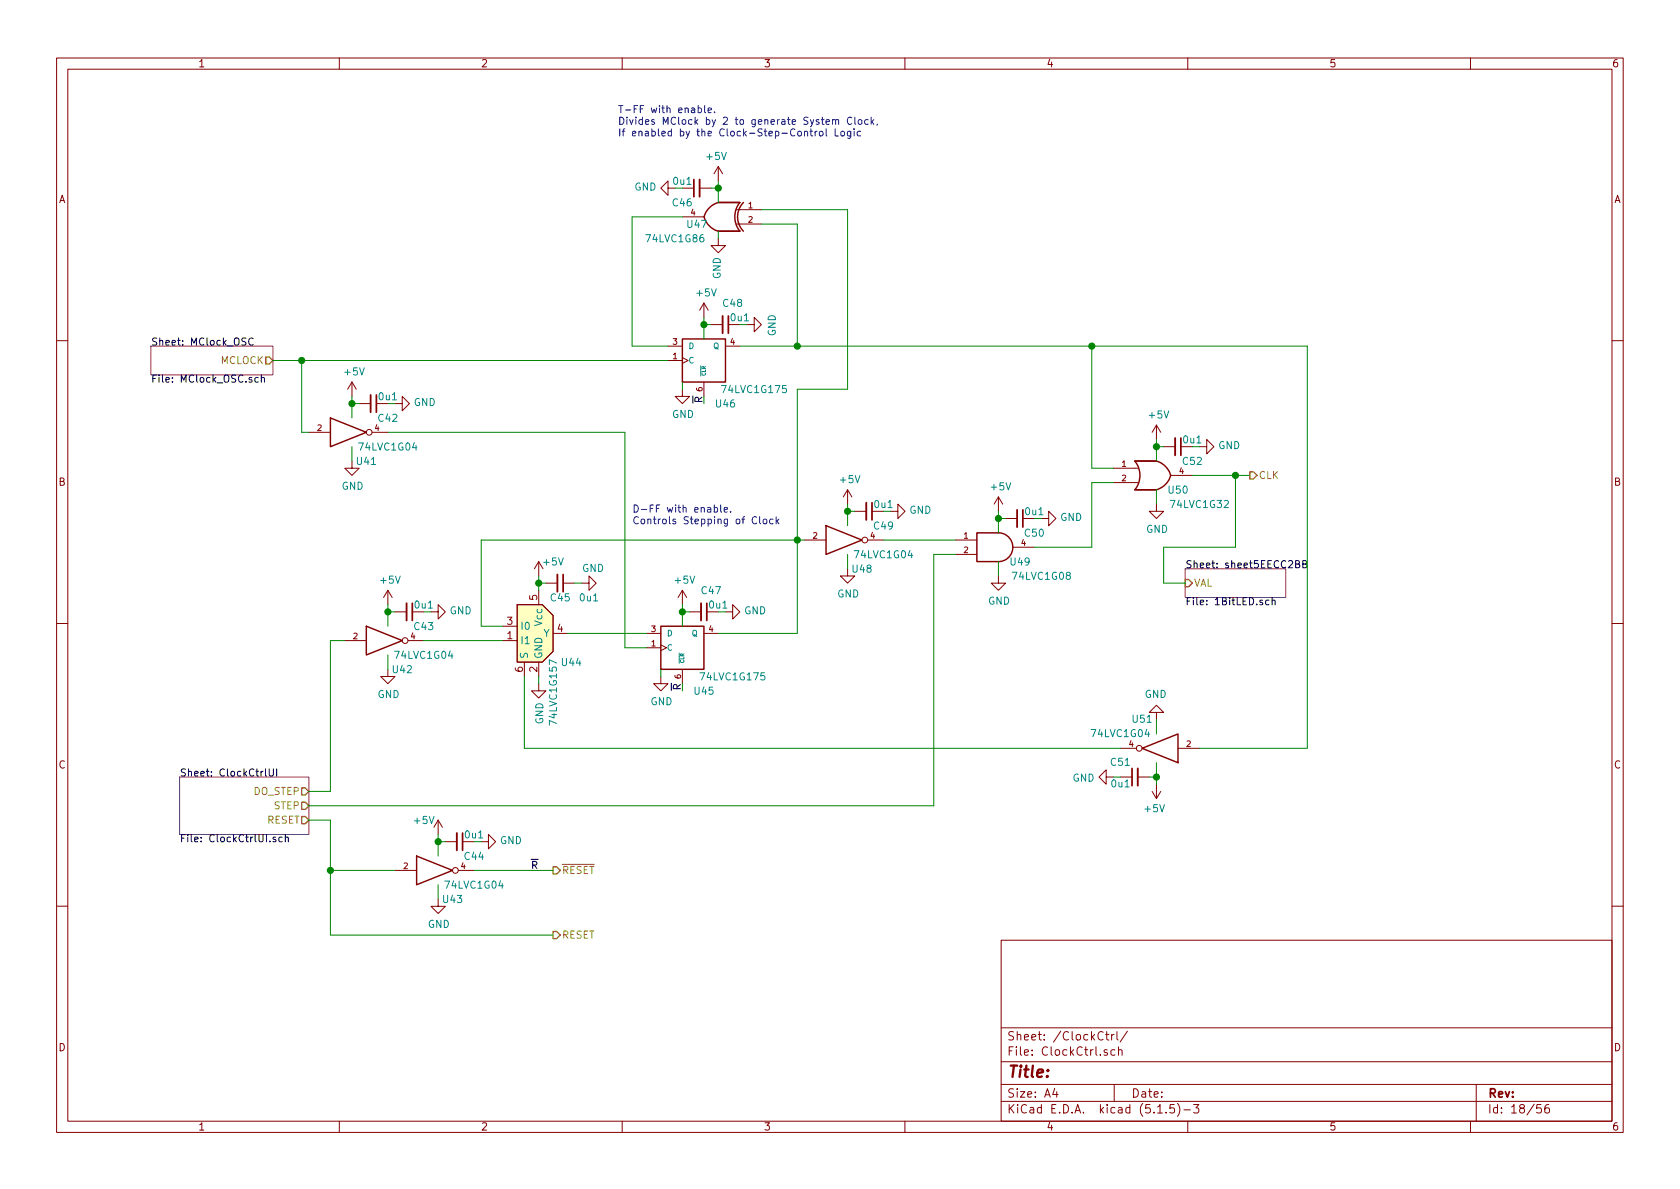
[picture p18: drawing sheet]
EESchema Schematic File Version 4
EELAYER 30 0
EELAYER END
$Descr A4 11693 8268
encoding utf-8
Sheet 18 56
Title ""
Date ""
Rev ""
Comp ""
Comment1 ""
Comment2 ""
Comment3 ""
Comment4 ""
$EndDescr
$Sheet
S 1250 5400 900  400 
U 608BF87D
F0 "ClockCtrlUI" 50
F1 "ClockCtrlUI.sch" 50
F2 "DO_STEP" O R 2150 5500 50 
F3 "STEP" O R 2150 5600 50 
F4 "RESET" O R 2150 5700 50 
$EndSheet
$Comp
L 74xGxx:74LVC1G175 U?
U 1 1
P 4750 4500
AR Path="/5F1CE57C/6090FF5C" Ref="U?"  Part="1" 
AR Path="/608BF85D/6090FF5C" Ref="U45"  Part="1" 
F 0 "U45" H 4900 4200 50  0000 C CNN
F 1 "74LVC1G175" H 5100 4300 50  0000 C CNN
F 2 "Package_TO_SOT_SMD:SOT-363_SC-70-6" H 4750 4500 50  0001 C CNN
F 3 "http://www.ti.com/lit/sg/scyt129e/scyt129e.pdf" H 4750 4500 50  0001 C CNN
	1    4750 4500
	1    0    0    -1  
$EndComp
Wire Wire Line
	4600 4650 4600 4700
$Comp
L power:GND #PWR?
U 1 1
P 4600 4700
AR Path="/5F1CE57C/6090FF63" Ref="#PWR?"  Part="1" 
AR Path="/608BF85D/6090FF63" Ref="#PWR0279"  Part="1" 
F 0 "#PWR0279" H 4600 4450 50  0001 C CNN
F 1 "GND" H 4605 4527 50  0000 C CNN
F 2 "" H 4600 4700 50  0001 C CNN
F 3 "" H 4600 4700 50  0001 C CNN
	1    4600 4700
	1    0    0    -1  
$EndComp
$Comp
L power:GND #PWR?
U 1 1
P 5050 4250
AR Path="/5ED2705B/6090FF69" Ref="#PWR?"  Part="1" 
AR Path="/5F1CE57C/6090FF69" Ref="#PWR?"  Part="1" 
AR Path="/608BF85D/6090FF69" Ref="#PWR0280"  Part="1" 
F 0 "#PWR0280" H 5050 4000 50  0001 C CNN
F 1 "GND" V 5055 4122 50  0000 R CNN
F 2 "" H 5050 4250 50  0001 C CNN
F 3 "" H 5050 4250 50  0001 C CNN
	1    5050 4250
	0    -1   -1   0   
$EndComp
Wire Wire Line
	4750 4250 4750 4200
$Comp
L Device:C_Small C?
U 1 1
P 4900 4250
AR Path="/5ED2705B/6090FF70" Ref="C?"  Part="1" 
AR Path="/5F1CE57C/6090FF70" Ref="C?"  Part="1" 
AR Path="/608BF85D/6090FF70" Ref="C47"  Part="1" 
F 0 "C47" V 4750 4300 50  0000 C CNN
F 1 "0u1" V 4850 4350 50  0000 C CNN
F 2 "Capacitor_SMD:C_0603_1608Metric" H 4900 4250 50  0001 C CNN
F 3 "~" H 4900 4250 50  0001 C CNN
	1    4900 4250
	0    1    1    0   
$EndComp
$Comp
L power:+5V #PWR?
U 1 1
P 4750 4200
AR Path="/5ED2705B/6090FF76" Ref="#PWR?"  Part="1" 
AR Path="/5F1CE57C/6090FF76" Ref="#PWR?"  Part="1" 
AR Path="/608BF85D/6090FF76" Ref="#PWR0281"  Part="1" 
F 0 "#PWR0281" H 4750 4050 50  0001 C CNN
F 1 "+5V" H 4765 4373 50  0000 C CNN
F 2 "" H 4750 4200 50  0001 C CNN
F 3 "" H 4750 4200 50  0001 C CNN
	1    4750 4200
	1    0    0    -1  
$EndComp
Wire Wire Line
	4800 4250 4750 4250
Wire Wire Line
	4750 4250 4750 4350
Connection ~ 4750 4250
Wire Wire Line
	5050 4250 5000 4250
$Comp
L 74LVC1G157:74LVC1G157 U?
U 1 1
P 3700 4400
AR Path="/5F1CE57C/6090FF80" Ref="U?"  Part="1" 
AR Path="/608BF85D/6090FF80" Ref="U44"  Part="1" 
F 0 "U44" H 3900 4200 50  0000 L CNN
F 1 "74LVC1G157" V 3850 3750 50  0000 L CNN
F 2 "Package_TO_SOT_SMD:SOT-363_SC-70-6" H 3400 3825 50  0001 C CNN
F 3 "" H 3400 3825 50  0001 C CNN
	1    3700 4400
	1    0    0    -1  
$EndComp
$Comp
L power:GND #PWR?
U 1 1
P 4050 4050
AR Path="/5ED2705B/6090FF86" Ref="#PWR?"  Part="1" 
AR Path="/5F1CE57C/6090FF86" Ref="#PWR?"  Part="1" 
AR Path="/608BF85D/6090FF86" Ref="#PWR0282"  Part="1" 
F 0 "#PWR0282" H 4050 3800 50  0001 C CNN
F 1 "GND" V 4150 4050 50  0000 R CNN
F 2 "" H 4050 4050 50  0001 C CNN
F 3 "" H 4050 4050 50  0001 C CNN
	1    4050 4050
	0    -1   -1   0   
$EndComp
Wire Wire Line
	3750 4050 3750 4000
$Comp
L Device:C_Small C?
U 1 1
P 3900 4050
AR Path="/5ED2705B/6090FF8D" Ref="C?"  Part="1" 
AR Path="/5F1CE57C/6090FF8D" Ref="C?"  Part="1" 
AR Path="/608BF85D/6090FF8D" Ref="C45"  Part="1" 
F 0 "C45" V 4000 4050 50  0000 C CNN
F 1 "0u1" V 4000 4250 50  0000 C CNN
F 2 "Capacitor_SMD:C_0603_1608Metric" H 3900 4050 50  0001 C CNN
F 3 "~" H 3900 4050 50  0001 C CNN
	1    3900 4050
	0    1    1    0   
$EndComp
$Comp
L power:+5V #PWR?
U 1 1
P 3750 4000
AR Path="/5ED2705B/6090FF93" Ref="#PWR?"  Part="1" 
AR Path="/5F1CE57C/6090FF93" Ref="#PWR?"  Part="1" 
AR Path="/608BF85D/6090FF93" Ref="#PWR0283"  Part="1" 
F 0 "#PWR0283" H 3750 3850 50  0001 C CNN
F 1 "+5V" H 3850 4100 50  0000 C CNN
F 2 "" H 3750 4000 50  0001 C CNN
F 3 "" H 3750 4000 50  0001 C CNN
	1    3750 4000
	1    0    0    -1  
$EndComp
Wire Wire Line
	3800 4050 3750 4050
Wire Wire Line
	3750 4050 3750 4100
Connection ~ 3750 4050
Wire Wire Line
	4050 4050 4000 4050
$Comp
L power:GND #PWR?
U 1 1
P 3750 4750
AR Path="/5ED2705B/6090FF9D" Ref="#PWR?"  Part="1" 
AR Path="/5F1CE57C/6090FF9D" Ref="#PWR?"  Part="1" 
AR Path="/608BF85D/6090FF9D" Ref="#PWR0284"  Part="1" 
F 0 "#PWR0284" H 3750 4500 50  0001 C CNN
F 1 "GND" V 3755 4622 50  0000 R CNN
F 2 "" H 3750 4750 50  0001 C CNN
F 3 "" H 3750 4750 50  0001 C CNN
	1    3750 4750
	1    0    0    -1  
$EndComp
Wire Wire Line
	3750 4750 3750 4700
$Sheet
S 1050 2400 850  200 
U 6091007D
F0 "MClock_OSC" 50
F1 "MClock_OSC.sch" 50
F2 "MCLOCK" O R 1900 2500 50 
$EndSheet
Wire Wire Line
	3950 4400 4500 4400
Wire Wire Line
	3500 4350 3350 4350
Wire Wire Line
	3350 4350 3350 3750
Wire Wire Line
	3350 3750 5550 3750
Wire Wire Line
	5550 3750 5550 4400
Wire Wire Line
	5550 4400 5000 4400
$Comp
L 74xGxx:74LVC1G175 U?
U 1 1
P 4900 2500
AR Path="/5F1CE57C/609223BC" Ref="U?"  Part="1" 
AR Path="/608BF85D/609223BC" Ref="U46"  Part="1" 
F 0 "U46" H 5050 2200 50  0000 C CNN
F 1 "74LVC1G175" H 5250 2300 50  0000 C CNN
F 2 "Package_TO_SOT_SMD:SOT-363_SC-70-6" H 4900 2500 50  0001 C CNN
F 3 "http://www.ti.com/lit/sg/scyt129e/scyt129e.pdf" H 4900 2500 50  0001 C CNN
	1    4900 2500
	1    0    0    -1  
$EndComp
Wire Wire Line
	4750 2650 4750 2700
$Comp
L power:GND #PWR?
U 1 1
P 4750 2700
AR Path="/5F1CE57C/609223C3" Ref="#PWR?"  Part="1" 
AR Path="/608BF85D/609223C3" Ref="#PWR0285"  Part="1" 
F 0 "#PWR0285" H 4750 2450 50  0001 C CNN
F 1 "GND" H 4755 2527 50  0000 C CNN
F 2 "" H 4750 2700 50  0001 C CNN
F 3 "" H 4750 2700 50  0001 C CNN
	1    4750 2700
	1    0    0    -1  
$EndComp
Wire Wire Line
	4900 2250 4900 2200
$Comp
L Device:C_Small C?
U 1 1
P 5050 2250
AR Path="/5ED2705B/609223CA" Ref="C?"  Part="1" 
AR Path="/5F1CE57C/609223CA" Ref="C?"  Part="1" 
AR Path="/608BF85D/609223CA" Ref="C48"  Part="1" 
F 0 "C48" V 4900 2300 50  0000 C CNN
F 1 "0u1" V 5000 2350 50  0000 C CNN
F 2 "Capacitor_SMD:C_0603_1608Metric" H 5050 2250 50  0001 C CNN
F 3 "~" H 5050 2250 50  0001 C CNN
	1    5050 2250
	0    1    1    0   
$EndComp
$Comp
L power:+5V #PWR?
U 1 1
P 4900 2200
AR Path="/5ED2705B/609223D0" Ref="#PWR?"  Part="1" 
AR Path="/5F1CE57C/609223D0" Ref="#PWR?"  Part="1" 
AR Path="/608BF85D/609223D0" Ref="#PWR0286"  Part="1" 
F 0 "#PWR0286" H 4900 2050 50  0001 C CNN
F 1 "+5V" H 4915 2373 50  0000 C CNN
F 2 "" H 4900 2200 50  0001 C CNN
F 3 "" H 4900 2200 50  0001 C CNN
	1    4900 2200
	1    0    0    -1  
$EndComp
Wire Wire Line
	4950 2250 4900 2250
Wire Wire Line
	4900 2250 4900 2350
Connection ~ 4900 2250
Wire Wire Line
	4400 2400 4650 2400
$Comp
L 74xGxx:74LVC1G86 U?
U 1 1
P 5000 1500
AR Path="/5F1CE57C/609479C6" Ref="U?"  Part="1" 
AR Path="/608BF85D/609479C6" Ref="U47"  Part="1" 
F 0 "U47" H 5150 1450 50  0000 C CNN
F 1 "74LVC1G86" H 5300 1350 50  0000 C CNN
F 2 "Package_TO_SOT_SMD:SOT-353_SC-70-5" H 5000 1500 50  0001 C CNN
F 3 "http://www.ti.com/lit/sg/scyt129e/scyt129e.pdf" H 5000 1500 50  0001 C CNN
	1    5000 1500
	-1   0    0    -1  
$EndComp
Wire Wire Line
	5000 1400 5000 1300
$Comp
L power:+5V #PWR?
U 1 1
P 5000 1250
AR Path="/5ED2705B/609479CD" Ref="#PWR?"  Part="1" 
AR Path="/5F1CE57C/609479CD" Ref="#PWR?"  Part="1" 
AR Path="/608BF85D/609479CD" Ref="#PWR0287"  Part="1" 
F 0 "#PWR0287" H 5000 1100 50  0001 C CNN
F 1 "+5V" H 5015 1423 50  0000 C CNN
F 2 "" H 5000 1250 50  0001 C CNN
F 3 "" H 5000 1250 50  0001 C CNN
	1    5000 1250
	-1   0    0    -1  
$EndComp
$Comp
L Device:C_Small C?
U 1 1
P 4850 1300
AR Path="/5ED2705B/609479D3" Ref="C?"  Part="1" 
AR Path="/5F1CE57C/609479D3" Ref="C?"  Part="1" 
AR Path="/608BF85D/609479D3" Ref="C46"  Part="1" 
F 0 "C46" V 4950 1400 50  0000 C CNN
F 1 "0u1" V 4800 1400 50  0000 C CNN
F 2 "Capacitor_SMD:C_0603_1608Metric" H 4850 1300 50  0001 C CNN
F 3 "~" H 4850 1300 50  0001 C CNN
	1    4850 1300
	0    -1   1    0   
$EndComp
Wire Wire Line
	4950 1300 5000 1300
Connection ~ 5000 1300
Wire Wire Line
	5000 1300 5000 1250
$Comp
L power:GND #PWR?
U 1 1
P 4700 1300
AR Path="/5ED2705B/609479DC" Ref="#PWR?"  Part="1" 
AR Path="/5F1CE57C/609479DC" Ref="#PWR?"  Part="1" 
AR Path="/608BF85D/609479DC" Ref="#PWR0288"  Part="1" 
F 0 "#PWR0288" H 4700 1050 50  0001 C CNN
F 1 "GND" V 4705 1172 50  0000 R CNN
F 2 "" H 4700 1300 50  0001 C CNN
F 3 "" H 4700 1300 50  0001 C CNN
	1    4700 1300
	0    1    -1   0   
$EndComp
Wire Wire Line
	4700 1300 4750 1300
$Comp
L power:GND #PWR?
U 1 1
P 5000 1650
AR Path="/5ED2705B/609479E3" Ref="#PWR?"  Part="1" 
AR Path="/5F1CE57C/609479E3" Ref="#PWR?"  Part="1" 
AR Path="/608BF85D/609479E3" Ref="#PWR0289"  Part="1" 
F 0 "#PWR0289" H 5000 1400 50  0001 C CNN
F 1 "GND" V 5005 1522 50  0000 R CNN
F 2 "" H 5000 1650 50  0001 C CNN
F 3 "" H 5000 1650 50  0001 C CNN
	1    5000 1650
	-1   0    0    -1  
$EndComp
Wire Wire Line
	5000 1650 5000 1600
$Comp
L power:GND #PWR?
U 1 1
P 5200 2250
AR Path="/5ED2705B/6094872E" Ref="#PWR?"  Part="1" 
AR Path="/5F1CE57C/6094872E" Ref="#PWR?"  Part="1" 
AR Path="/608BF85D/6094872E" Ref="#PWR0290"  Part="1" 
F 0 "#PWR0290" H 5200 2000 50  0001 C CNN
F 1 "GND" H 5205 2077 50  0000 C CNN
F 2 "" H 5200 2250 50  0001 C CNN
F 3 "" H 5200 2250 50  0001 C CNN
	1    5200 2250
	0    -1   1    0   
$EndComp
Wire Wire Line
	5200 2250 5150 2250
$Comp
L power:GND #PWR?
U 1 1
P 6200 3550
AR Path="/5ED2705B/6094B78F" Ref="#PWR?"  Part="1" 
AR Path="/5F1CE57C/6094B78F" Ref="#PWR?"  Part="1" 
AR Path="/608BF85D/6094B78F" Ref="#PWR0291"  Part="1" 
F 0 "#PWR0291" H 6200 3300 50  0001 C CNN
F 1 "GND" V 6205 3422 50  0000 R CNN
F 2 "" H 6200 3550 50  0001 C CNN
F 3 "" H 6200 3550 50  0001 C CNN
	1    6200 3550
	0    -1   -1   0   
$EndComp
Wire Wire Line
	6200 3550 6150 3550
Wire Wire Line
	5900 3950 5900 3850
$Comp
L power:GND #PWR?
U 1 1
P 5900 3950
AR Path="/5ED2705B/6094B798" Ref="#PWR?"  Part="1" 
AR Path="/5F1CE57C/6094B798" Ref="#PWR?"  Part="1" 
AR Path="/608BF85D/6094B798" Ref="#PWR0292"  Part="1" 
F 0 "#PWR0292" H 5900 3700 50  0001 C CNN
F 1 "GND" H 5905 3777 50  0000 C CNN
F 2 "" H 5900 3950 50  0001 C CNN
F 3 "" H 5900 3950 50  0001 C CNN
	1    5900 3950
	1    0    0    -1  
$EndComp
Wire Wire Line
	5900 3550 5900 3500
Wire Wire Line
	5950 3550 5900 3550
$Comp
L Device:C_Small C?
U 1 1
P 6050 3550
AR Path="/5ED2705B/6094B7A0" Ref="C?"  Part="1" 
AR Path="/5F1CE57C/6094B7A0" Ref="C?"  Part="1" 
AR Path="/608BF85D/6094B7A0" Ref="C49"  Part="1" 
F 0 "C49" V 6150 3650 50  0000 C CNN
F 1 "0u1" V 6000 3650 50  0000 C CNN
F 2 "Capacitor_SMD:C_0603_1608Metric" H 6050 3550 50  0001 C CNN
F 3 "~" H 6050 3550 50  0001 C CNN
	1    6050 3550
	0    1    1    0   
$EndComp
$Comp
L power:+5V #PWR?
U 1 1
P 5900 3500
AR Path="/5ED2705B/6094B7A6" Ref="#PWR?"  Part="1" 
AR Path="/5F1CE57C/6094B7A6" Ref="#PWR?"  Part="1" 
AR Path="/608BF85D/6094B7A6" Ref="#PWR0293"  Part="1" 
F 0 "#PWR0293" H 5900 3350 50  0001 C CNN
F 1 "+5V" H 5915 3673 50  0000 C CNN
F 2 "" H 5900 3500 50  0001 C CNN
F 3 "" H 5900 3500 50  0001 C CNN
	1    5900 3500
	1    0    0    -1  
$EndComp
Connection ~ 5900 3550
Wire Wire Line
	5900 3650 5900 3550
$Comp
L 74xGxx:74LVC1G04 U?
U 1 1
P 5900 3750
AR Path="/5ED2705B/6094B7AE" Ref="U?"  Part="1" 
AR Path="/5F1CE57C/6094B7AE" Ref="U?"  Part="1" 
AR Path="/608BF85D/6094B7AE" Ref="U48"  Part="1" 
F 0 "U48" H 6000 3550 50  0000 C CNN
F 1 "74LVC1G04" H 6150 3650 50  0000 C CNN
F 2 "Package_TO_SOT_SMD:SOT-353_SC-70-5" H 5900 3750 50  0001 C CNN
F 3 "http://www.ti.com/lit/sg/scyt129e/scyt129e.pdf" H 5900 3750 50  0001 C CNN
	1    5900 3750
	1    0    0    -1  
$EndComp
Wire Wire Line
	4750 1500 4400 1500
Wire Wire Line
	4400 1500 4400 2400
Wire Wire Line
	5300 1550 5550 1550
Wire Wire Line
	5550 1550 5550 2400
Wire Wire Line
	5550 2400 5150 2400
Text Label 4900 2800 1    50   ~ 0
~R
Wire Wire Line
	4900 2800 4900 2750
Text Label 4750 4800 1    50   ~ 0
~R
Wire Wire Line
	4750 4800 4750 4750
Text Notes 4300 950  0    50   ~ 0
T-FF with enable. \nDivides MClock by 2 to generate System Clock,\nIf enabled by the Clock-Step-Control Logic
$Comp
L 74xGxx:74LVC1G32 U50
U 1 1
P 8050 3300
F 0 "U50" H 8200 3200 50  0000 C CNN
F 1 "74LVC1G32" H 8350 3100 50  0000 C CNN
F 2 "Package_TO_SOT_SMD:SOT-353_SC-70-5" H 8050 3300 50  0001 C CNN
F 3 "http://www.ti.com/lit/sg/scyt129e/scyt129e.pdf" H 8050 3300 50  0001 C CNN
	1    8050 3300
	1    0    0    -1  
$EndComp
$Comp
L power:GND #PWR?
U 1 1
P 8050 3500
AR Path="/5ED2705B/6095DC51" Ref="#PWR?"  Part="1" 
AR Path="/5F1CE57C/6095DC51" Ref="#PWR?"  Part="1" 
AR Path="/608BF85D/6095DC51" Ref="#PWR0294"  Part="1" 
F 0 "#PWR0294" H 8050 3250 50  0001 C CNN
F 1 "GND" H 8055 3327 50  0000 C CNN
F 2 "" H 8050 3500 50  0001 C CNN
F 3 "" H 8050 3500 50  0001 C CNN
	1    8050 3500
	1    0    0    -1  
$EndComp
Wire Wire Line
	8050 3500 8050 3400
Wire Wire Line
	8050 3200 8050 3100
$Comp
L power:+5V #PWR?
U 1 1
P 8050 3050
AR Path="/5ED2705B/6095DC59" Ref="#PWR?"  Part="1" 
AR Path="/5F1CE57C/6095DC59" Ref="#PWR?"  Part="1" 
AR Path="/608BF85D/6095DC59" Ref="#PWR0295"  Part="1" 
F 0 "#PWR0295" H 8050 2900 50  0001 C CNN
F 1 "+5V" H 8065 3223 50  0000 C CNN
F 2 "" H 8050 3050 50  0001 C CNN
F 3 "" H 8050 3050 50  0001 C CNN
	1    8050 3050
	1    0    0    -1  
$EndComp
$Comp
L Device:C_Small C?
U 1 1
P 8200 3100
AR Path="/5ED2705B/6095DC5F" Ref="C?"  Part="1" 
AR Path="/5F1CE57C/6095DC5F" Ref="C?"  Part="1" 
AR Path="/608BF85D/6095DC5F" Ref="C52"  Part="1" 
F 0 "C52" V 8300 3200 50  0000 C CNN
F 1 "0u1" V 8150 3200 50  0000 C CNN
F 2 "Capacitor_SMD:C_0603_1608Metric" H 8200 3100 50  0001 C CNN
F 3 "~" H 8200 3100 50  0001 C CNN
	1    8200 3100
	0    1    1    0   
$EndComp
Wire Wire Line
	8100 3100 8050 3100
Connection ~ 8050 3100
Wire Wire Line
	8050 3100 8050 3050
$Comp
L power:GND #PWR?
U 1 1
P 8350 3100
AR Path="/5ED2705B/6095DC68" Ref="#PWR?"  Part="1" 
AR Path="/5F1CE57C/6095DC68" Ref="#PWR?"  Part="1" 
AR Path="/608BF85D/6095DC68" Ref="#PWR0296"  Part="1" 
F 0 "#PWR0296" H 8350 2850 50  0001 C CNN
F 1 "GND" V 8355 2972 50  0000 R CNN
F 2 "" H 8350 3100 50  0001 C CNN
F 3 "" H 8350 3100 50  0001 C CNN
	1    8350 3100
	0    -1   -1   0   
$EndComp
Wire Wire Line
	8350 3100 8300 3100
$Comp
L 74xGxx:74LVC1G08 U49
U 1 1
P 6950 3800
F 0 "U49" H 7100 3700 50  0000 C CNN
F 1 "74LVC1G08" H 7250 3600 50  0000 C CNN
F 2 "Package_TO_SOT_SMD:SOT-353_SC-70-5" H 6950 3800 50  0001 C CNN
F 3 "http://www.ti.com/lit/sg/scyt129e/scyt129e.pdf" H 6950 3800 50  0001 C CNN
	1    6950 3800
	1    0    0    -1  
$EndComp
$Comp
L power:GND #PWR?
U 1 1
P 6950 4000
AR Path="/5ED2705B/6095DC75" Ref="#PWR?"  Part="1" 
AR Path="/5F1CE57C/6095DC75" Ref="#PWR?"  Part="1" 
AR Path="/608BF85D/6095DC75" Ref="#PWR0297"  Part="1" 
F 0 "#PWR0297" H 6950 3750 50  0001 C CNN
F 1 "GND" H 6955 3827 50  0000 C CNN
F 2 "" H 6950 4000 50  0001 C CNN
F 3 "" H 6950 4000 50  0001 C CNN
	1    6950 4000
	1    0    0    -1  
$EndComp
Wire Wire Line
	6950 4000 6950 3900
Wire Wire Line
	6950 3700 6950 3600
$Comp
L power:+5V #PWR?
U 1 1
P 6950 3550
AR Path="/5ED2705B/6095DC7D" Ref="#PWR?"  Part="1" 
AR Path="/5F1CE57C/6095DC7D" Ref="#PWR?"  Part="1" 
AR Path="/608BF85D/6095DC7D" Ref="#PWR0298"  Part="1" 
F 0 "#PWR0298" H 6950 3400 50  0001 C CNN
F 1 "+5V" H 6965 3723 50  0000 C CNN
F 2 "" H 6950 3550 50  0001 C CNN
F 3 "" H 6950 3550 50  0001 C CNN
	1    6950 3550
	1    0    0    -1  
$EndComp
$Comp
L Device:C_Small C?
U 1 1
P 7100 3600
AR Path="/5ED2705B/6095DC83" Ref="C?"  Part="1" 
AR Path="/5F1CE57C/6095DC83" Ref="C?"  Part="1" 
AR Path="/608BF85D/6095DC83" Ref="C50"  Part="1" 
F 0 "C50" V 7200 3700 50  0000 C CNN
F 1 "0u1" V 7050 3700 50  0000 C CNN
F 2 "Capacitor_SMD:C_0603_1608Metric" H 7100 3600 50  0001 C CNN
F 3 "~" H 7100 3600 50  0001 C CNN
	1    7100 3600
	0    1    1    0   
$EndComp
Wire Wire Line
	7000 3600 6950 3600
Connection ~ 6950 3600
Wire Wire Line
	6950 3600 6950 3550
$Comp
L power:GND #PWR?
U 1 1
P 7250 3600
AR Path="/5ED2705B/6095DC8C" Ref="#PWR?"  Part="1" 
AR Path="/5F1CE57C/6095DC8C" Ref="#PWR?"  Part="1" 
AR Path="/608BF85D/6095DC8C" Ref="#PWR0299"  Part="1" 
F 0 "#PWR0299" H 7250 3350 50  0001 C CNN
F 1 "GND" V 7255 3472 50  0000 R CNN
F 2 "" H 7250 3600 50  0001 C CNN
F 3 "" H 7250 3600 50  0001 C CNN
	1    7250 3600
	0    -1   -1   0   
$EndComp
Wire Wire Line
	7250 3600 7200 3600
Connection ~ 5550 2400
Wire Wire Line
	7200 3800 7600 3800
Wire Wire Line
	7600 3800 7600 3350
Wire Wire Line
	7600 3350 7750 3350
Wire Wire Line
	7750 3250 7600 3250
Wire Wire Line
	7600 3250 7600 2400
Wire Wire Line
	5550 2400 7600 2400
Wire Wire Line
	5600 3750 5550 3750
Connection ~ 5550 3750
Wire Wire Line
	6150 3750 6650 3750
Wire Wire Line
	2150 5600 6500 5600
Wire Wire Line
	6500 5600 6500 3850
Wire Wire Line
	6500 3850 6650 3850
Wire Wire Line
	1900 2500 2100 2500
Text Notes 4400 3650 0    50   ~ 0
D-FF with enable. \nControls Stepping of Clock
Wire Wire Line
	5550 3750 5550 2700
Wire Wire Line
	5550 2700 5900 2700
Wire Wire Line
	5900 2700 5900 1450
Wire Wire Line
	5900 1450 5300 1450
$Comp
L power:GND #PWR?
U 1 1
P 2750 2800
AR Path="/5ED2705B/609AFD83" Ref="#PWR?"  Part="1" 
AR Path="/5F1CE57C/609AFD83" Ref="#PWR?"  Part="1" 
AR Path="/608BF85D/609AFD83" Ref="#PWR0300"  Part="1" 
F 0 "#PWR0300" H 2750 2550 50  0001 C CNN
F 1 "GND" V 2755 2672 50  0000 R CNN
F 2 "" H 2750 2800 50  0001 C CNN
F 3 "" H 2750 2800 50  0001 C CNN
	1    2750 2800
	0    -1   -1   0   
$EndComp
Wire Wire Line
	2750 2800 2700 2800
Wire Wire Line
	2450 3200 2450 3100
$Comp
L power:GND #PWR?
U 1 1
P 2450 3200
AR Path="/5ED2705B/609AFD8B" Ref="#PWR?"  Part="1" 
AR Path="/5F1CE57C/609AFD8B" Ref="#PWR?"  Part="1" 
AR Path="/608BF85D/609AFD8B" Ref="#PWR0301"  Part="1" 
F 0 "#PWR0301" H 2450 2950 50  0001 C CNN
F 1 "GND" H 2455 3027 50  0000 C CNN
F 2 "" H 2450 3200 50  0001 C CNN
F 3 "" H 2450 3200 50  0001 C CNN
	1    2450 3200
	1    0    0    -1  
$EndComp
Wire Wire Line
	2450 2800 2450 2750
Wire Wire Line
	2500 2800 2450 2800
$Comp
L Device:C_Small C?
U 1 1
P 2600 2800
AR Path="/5ED2705B/609AFD93" Ref="C?"  Part="1" 
AR Path="/5F1CE57C/609AFD93" Ref="C?"  Part="1" 
AR Path="/608BF85D/609AFD93" Ref="C42"  Part="1" 
F 0 "C42" V 2700 2900 50  0000 C CNN
F 1 "0u1" V 2550 2900 50  0000 C CNN
F 2 "Capacitor_SMD:C_0603_1608Metric" H 2600 2800 50  0001 C CNN
F 3 "~" H 2600 2800 50  0001 C CNN
	1    2600 2800
	0    1    1    0   
$EndComp
$Comp
L power:+5V #PWR?
U 1 1
P 2450 2750
AR Path="/5ED2705B/609AFD99" Ref="#PWR?"  Part="1" 
AR Path="/5F1CE57C/609AFD99" Ref="#PWR?"  Part="1" 
AR Path="/608BF85D/609AFD99" Ref="#PWR0302"  Part="1" 
F 0 "#PWR0302" H 2450 2600 50  0001 C CNN
F 1 "+5V" H 2465 2923 50  0000 C CNN
F 2 "" H 2450 2750 50  0001 C CNN
F 3 "" H 2450 2750 50  0001 C CNN
	1    2450 2750
	1    0    0    -1  
$EndComp
Connection ~ 2450 2800
Wire Wire Line
	2450 2900 2450 2800
$Comp
L 74xGxx:74LVC1G04 U?
U 1 1
P 2450 3000
AR Path="/5ED2705B/609AFDA1" Ref="U?"  Part="1" 
AR Path="/5F1CE57C/609AFDA1" Ref="U?"  Part="1" 
AR Path="/608BF85D/609AFDA1" Ref="U41"  Part="1" 
F 0 "U41" H 2550 2800 50  0000 C CNN
F 1 "74LVC1G04" H 2700 2900 50  0000 C CNN
F 2 "Package_TO_SOT_SMD:SOT-353_SC-70-5" H 2450 3000 50  0001 C CNN
F 3 "http://www.ti.com/lit/sg/scyt129e/scyt129e.pdf" H 2450 3000 50  0001 C CNN
	1    2450 3000
	1    0    0    -1  
$EndComp
Wire Wire Line
	2150 3000 2100 3000
Wire Wire Line
	2100 3000 2100 2500
Wire Wire Line
	4350 4500 4500 4500
Wire Wire Line
	4350 4500 4350 3000
Wire Wire Line
	4350 3000 2700 3000
Wire Wire Line
	2100 2500 4650 2500
Connection ~ 2100 2500
$Comp
L power:GND #PWR?
U 1 1
P 3000 4250
AR Path="/5ED2705B/609BFEEB" Ref="#PWR?"  Part="1" 
AR Path="/5F1CE57C/609BFEEB" Ref="#PWR?"  Part="1" 
AR Path="/608BF85D/609BFEEB" Ref="#PWR0303"  Part="1" 
F 0 "#PWR0303" H 3000 4000 50  0001 C CNN
F 1 "GND" V 3005 4122 50  0000 R CNN
F 2 "" H 3000 4250 50  0001 C CNN
F 3 "" H 3000 4250 50  0001 C CNN
	1    3000 4250
	0    -1   -1   0   
$EndComp
Wire Wire Line
	3000 4250 2950 4250
Wire Wire Line
	2700 4650 2700 4550
$Comp
L power:GND #PWR?
U 1 1
P 2700 4650
AR Path="/5ED2705B/609BFEF3" Ref="#PWR?"  Part="1" 
AR Path="/5F1CE57C/609BFEF3" Ref="#PWR?"  Part="1" 
AR Path="/608BF85D/609BFEF3" Ref="#PWR0304"  Part="1" 
F 0 "#PWR0304" H 2700 4400 50  0001 C CNN
F 1 "GND" H 2705 4477 50  0000 C CNN
F 2 "" H 2700 4650 50  0001 C CNN
F 3 "" H 2700 4650 50  0001 C CNN
	1    2700 4650
	1    0    0    -1  
$EndComp
Wire Wire Line
	2700 4250 2700 4200
Wire Wire Line
	2750 4250 2700 4250
$Comp
L Device:C_Small C?
U 1 1
P 2850 4250
AR Path="/5ED2705B/609BFEFB" Ref="C?"  Part="1" 
AR Path="/5F1CE57C/609BFEFB" Ref="C?"  Part="1" 
AR Path="/608BF85D/609BFEFB" Ref="C43"  Part="1" 
F 0 "C43" V 2950 4350 50  0000 C CNN
F 1 "0u1" V 2800 4350 50  0000 C CNN
F 2 "Capacitor_SMD:C_0603_1608Metric" H 2850 4250 50  0001 C CNN
F 3 "~" H 2850 4250 50  0001 C CNN
	1    2850 4250
	0    1    1    0   
$EndComp
$Comp
L power:+5V #PWR?
U 1 1
P 2700 4200
AR Path="/5ED2705B/609BFF01" Ref="#PWR?"  Part="1" 
AR Path="/5F1CE57C/609BFF01" Ref="#PWR?"  Part="1" 
AR Path="/608BF85D/609BFF01" Ref="#PWR0305"  Part="1" 
F 0 "#PWR0305" H 2700 4050 50  0001 C CNN
F 1 "+5V" H 2715 4373 50  0000 C CNN
F 2 "" H 2700 4200 50  0001 C CNN
F 3 "" H 2700 4200 50  0001 C CNN
	1    2700 4200
	1    0    0    -1  
$EndComp
Connection ~ 2700 4250
Wire Wire Line
	2700 4350 2700 4250
$Comp
L 74xGxx:74LVC1G04 U?
U 1 1
P 2700 4450
AR Path="/5ED2705B/609BFF09" Ref="U?"  Part="1" 
AR Path="/5F1CE57C/609BFF09" Ref="U?"  Part="1" 
AR Path="/608BF85D/609BFF09" Ref="U42"  Part="1" 
F 0 "U42" H 2800 4250 50  0000 C CNN
F 1 "74LVC1G04" H 2950 4350 50  0000 C CNN
F 2 "Package_TO_SOT_SMD:SOT-353_SC-70-5" H 2700 4450 50  0001 C CNN
F 3 "http://www.ti.com/lit/sg/scyt129e/scyt129e.pdf" H 2700 4450 50  0001 C CNN
	1    2700 4450
	1    0    0    -1  
$EndComp
Wire Wire Line
	2950 4450 3500 4450
Wire Wire Line
	2150 5500 2300 5500
Wire Wire Line
	2300 5500 2300 4450
Wire Wire Line
	2300 4450 2400 4450
Wire Wire Line
	3650 4700 3650 5200
Wire Wire Line
	3650 5200 7800 5200
$Comp
L power:GND #PWR?
U 1 1
P 7750 5400
AR Path="/5ED2705B/609DA3DB" Ref="#PWR?"  Part="1" 
AR Path="/5F1CE57C/609DA3DB" Ref="#PWR?"  Part="1" 
AR Path="/608BF85D/609DA3DB" Ref="#PWR0306"  Part="1" 
F 0 "#PWR0306" H 7750 5150 50  0001 C CNN
F 1 "GND" V 7755 5272 50  0000 R CNN
F 2 "" H 7750 5400 50  0001 C CNN
F 3 "" H 7750 5400 50  0001 C CNN
	1    7750 5400
	0    1    1    0   
$EndComp
Wire Wire Line
	7750 5400 7800 5400
Wire Wire Line
	8050 5000 8050 5100
$Comp
L power:GND #PWR?
U 1 1
P 8050 5000
AR Path="/5ED2705B/609DA3E3" Ref="#PWR?"  Part="1" 
AR Path="/5F1CE57C/609DA3E3" Ref="#PWR?"  Part="1" 
AR Path="/608BF85D/609DA3E3" Ref="#PWR0307"  Part="1" 
F 0 "#PWR0307" H 8050 4750 50  0001 C CNN
F 1 "GND" H 8055 4827 50  0000 C CNN
F 2 "" H 8050 5000 50  0001 C CNN
F 3 "" H 8050 5000 50  0001 C CNN
	1    8050 5000
	-1   0    0    1   
$EndComp
Wire Wire Line
	8050 5400 8050 5450
Wire Wire Line
	8000 5400 8050 5400
$Comp
L Device:C_Small C?
U 1 1
P 7900 5400
AR Path="/5ED2705B/609DA3EB" Ref="C?"  Part="1" 
AR Path="/5F1CE57C/609DA3EB" Ref="C?"  Part="1" 
AR Path="/608BF85D/609DA3EB" Ref="C51"  Part="1" 
F 0 "C51" V 8000 5500 50  0000 C CNN
F 1 "0u1" V 7850 5500 50  0000 C CNN
F 2 "Capacitor_SMD:C_0603_1608Metric" H 7900 5400 50  0001 C CNN
F 3 "~" H 7900 5400 50  0001 C CNN
	1    7900 5400
	0    -1   -1   0   
$EndComp
$Comp
L power:+5V #PWR?
U 1 1
P 8050 5450
AR Path="/5ED2705B/609DA3F1" Ref="#PWR?"  Part="1" 
AR Path="/5F1CE57C/609DA3F1" Ref="#PWR?"  Part="1" 
AR Path="/608BF85D/609DA3F1" Ref="#PWR0308"  Part="1" 
F 0 "#PWR0308" H 8050 5300 50  0001 C CNN
F 1 "+5V" H 8065 5623 50  0000 C CNN
F 2 "" H 8050 5450 50  0001 C CNN
F 3 "" H 8050 5450 50  0001 C CNN
	1    8050 5450
	-1   0    0    1   
$EndComp
Connection ~ 8050 5400
Wire Wire Line
	8050 5300 8050 5400
$Comp
L 74xGxx:74LVC1G04 U?
U 1 1
P 8050 5200
AR Path="/5ED2705B/609DA3F9" Ref="U?"  Part="1" 
AR Path="/5F1CE57C/609DA3F9" Ref="U?"  Part="1" 
AR Path="/608BF85D/609DA3F9" Ref="U51"  Part="1" 
F 0 "U51" H 8150 5000 50  0000 C CNN
F 1 "74LVC1G04" H 8300 5100 50  0000 C CNN
F 2 "Package_TO_SOT_SMD:SOT-353_SC-70-5" H 8050 5200 50  0001 C CNN
F 3 "http://www.ti.com/lit/sg/scyt129e/scyt129e.pdf" H 8050 5200 50  0001 C CNN
	1    8050 5200
	-1   0    0    1   
$EndComp
Wire Wire Line
	7600 2400 9100 2400
Wire Wire Line
	9100 2400 9100 5200
Wire Wire Line
	9100 5200 8350 5200
Connection ~ 7600 2400
Wire Wire Line
	8300 3300 8600 3300
Text HLabel 8700 3300 2    50   Output ~ 0
CLK
Text Label 3750 6050 2    50   ~ 0
~R
Text HLabel 3850 6050 2    50   Output ~ 0
~RESET
Wire Wire Line
	2150 5700 2300 5700
Wire Wire Line
	2300 5700 2300 6050
Wire Wire Line
	2300 6050 2750 6050
Text HLabel 3850 6500 2    50   Output ~ 0
RESET
$Comp
L power:GND #PWR?
U 1 1
P 3350 5850
AR Path="/5ED2705B/5F2F9E4B" Ref="#PWR?"  Part="1" 
AR Path="/5F1CE57C/5F2F9E4B" Ref="#PWR?"  Part="1" 
AR Path="/608BF85D/5F2F9E4B" Ref="#PWR0309"  Part="1" 
F 0 "#PWR0309" H 3350 5600 50  0001 C CNN
F 1 "GND" V 3355 5722 50  0000 R CNN
F 2 "" H 3350 5850 50  0001 C CNN
F 3 "" H 3350 5850 50  0001 C CNN
	1    3350 5850
	0    -1   -1   0   
$EndComp
Wire Wire Line
	3350 5850 3300 5850
Wire Wire Line
	3050 6250 3050 6150
$Comp
L power:GND #PWR?
U 1 1
P 3050 6250
AR Path="/5ED2705B/5F2F9E53" Ref="#PWR?"  Part="1" 
AR Path="/5F1CE57C/5F2F9E53" Ref="#PWR?"  Part="1" 
AR Path="/608BF85D/5F2F9E53" Ref="#PWR0310"  Part="1" 
F 0 "#PWR0310" H 3050 6000 50  0001 C CNN
F 1 "GND" H 3055 6077 50  0000 C CNN
F 2 "" H 3050 6250 50  0001 C CNN
F 3 "" H 3050 6250 50  0001 C CNN
	1    3050 6250
	1    0    0    -1  
$EndComp
Wire Wire Line
	3050 5850 3050 5800
Wire Wire Line
	3100 5850 3050 5850
$Comp
L Device:C_Small C?
U 1 1
P 3200 5850
AR Path="/5ED2705B/5F2F9E5B" Ref="C?"  Part="1" 
AR Path="/5F1CE57C/5F2F9E5B" Ref="C?"  Part="1" 
AR Path="/608BF85D/5F2F9E5B" Ref="C44"  Part="1" 
F 0 "C44" V 3300 5950 50  0000 C CNN
F 1 "0u1" V 3150 5950 50  0000 C CNN
F 2 "Capacitor_SMD:C_0603_1608Metric" H 3200 5850 50  0001 C CNN
F 3 "~" H 3200 5850 50  0001 C CNN
	1    3200 5850
	0    1    1    0   
$EndComp
$Comp
L power:+5V #PWR?
U 1 1
P 3050 5800
AR Path="/5ED2705B/5F2F9E61" Ref="#PWR?"  Part="1" 
AR Path="/5F1CE57C/5F2F9E61" Ref="#PWR?"  Part="1" 
AR Path="/608BF85D/5F2F9E61" Ref="#PWR0311"  Part="1" 
F 0 "#PWR0311" H 3050 5650 50  0001 C CNN
F 1 "+5V" H 2950 5900 50  0000 C CNN
F 2 "" H 3050 5800 50  0001 C CNN
F 3 "" H 3050 5800 50  0001 C CNN
	1    3050 5800
	1    0    0    -1  
$EndComp
Connection ~ 3050 5850
Wire Wire Line
	3050 5950 3050 5850
$Comp
L 74xGxx:74LVC1G04 U?
U 1 1
P 3050 6050
AR Path="/5ED2705B/5F2F9E69" Ref="U?"  Part="1" 
AR Path="/5F1CE57C/5F2F9E69" Ref="U?"  Part="1" 
AR Path="/608BF85D/5F2F9E69" Ref="U43"  Part="1" 
F 0 "U43" H 3150 5850 50  0000 C CNN
F 1 "74LVC1G04" H 3300 5950 50  0000 C CNN
F 2 "Package_TO_SOT_SMD:SOT-353_SC-70-5" H 3050 6050 50  0001 C CNN
F 3 "http://www.ti.com/lit/sg/scyt129e/scyt129e.pdf" H 3050 6050 50  0001 C CNN
	1    3050 6050
	1    0    0    -1  
$EndComp
Wire Wire Line
	3300 6050 3850 6050
Wire Wire Line
	3850 6500 2300 6500
Wire Wire Line
	2300 6500 2300 6050
Connection ~ 2300 6050
$Sheet
S 8250 3950 700  200 
U 5EECC2BE
F0 "sheet5EECC2BB" 50
F1 "1BitLED.sch" 50
F2 "VAL" I L 8250 4050 50 
$EndSheet
Wire Wire Line
	8600 3300 8600 3800
Wire Wire Line
	8600 3800 8100 3800
Wire Wire Line
	8100 3800 8100 4050
Wire Wire Line
	8100 4050 8250 4050
Connection ~ 8600 3300
Wire Wire Line
	8600 3300 8700 3300
$EndSCHEMATC
